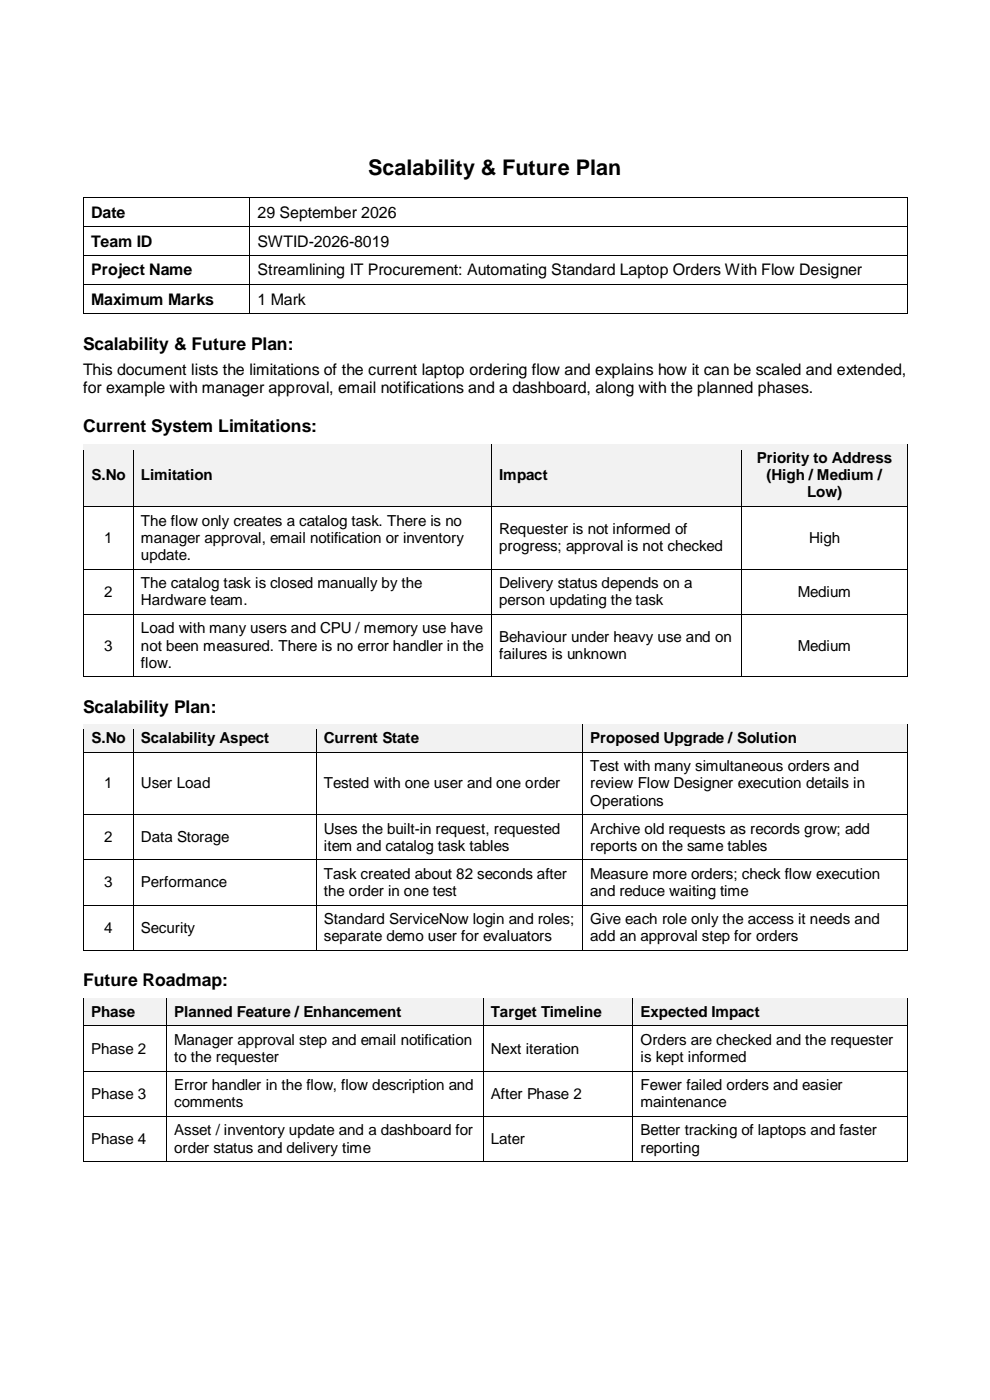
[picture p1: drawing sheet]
<svg xmlns="http://www.w3.org/2000/svg" width="210mm" height="297mm" viewBox="0 0 210 297" stroke-linecap="round" stroke-linejoin="round" font-family="sans-serif">
<defs><g id="words">
<text font-size="4.6" x="78.1" y="37.2">Scalability &amp; Future Plan</text>
<g font-size="3.7">
<text x="17.6" y="74.2">Scalability &amp; Future Plan:</text>
<text x="17.6" y="91.7">Current System Limitations:</text>
<text x="17.6" y="151.2">Scalability Plan:</text>
<text x="17.6" y="209.3">Future Roadmap:</text>
</g>
<g font-size="3.4">
<text x="19.3" y="46.2">Date</text>
<text x="54.6" y="46.2">29 September 2026</text>
<text x="19.3" y="52.3">Team ID</text>
<text x="54.6" y="52.3">SWTID-2026-8019</text>
<text x="19.3" y="58.4">Project Name</text>
<text x="54.6" y="58.4">Streamlining IT Procurement: Automating Standard Laptop Orders With Flow Designer</text>
<text x="19.3" y="64.6">Maximum Marks</text>
<text x="54.6" y="64.6">1 Mark</text>
<text x="17.6" y="79.6">This document lists the limitations of the current laptop ordering flow and explains how it can be scaled and extended,</text>
<text x="17.6" y="83.4">for example with manager approval, email notifications and a dashboard, along with the planned phases.</text>
</g>
<g font-size="3.2">
<text x="19.4" y="101.9">S.No</text>
<text x="29.9" y="101.9">Limitation</text>
<text x="105.9" y="101.9">Impact</text>
<text x="160.5" y="98.2">Priority to Address</text>
<text x="162.5" y="101.9">(High / Medium /</text>
<text x="171.2" y="105.5">Low)</text>
<text x="29.9" y="111.5">The flow only creates a catalog task. There is no</text>
<text x="105.9" y="113.3">Requester is not informed of</text>
<text x="22.1" y="115.2">1</text>
<text x="29.9" y="115.2">manager approval, email notification or inventory</text>
<text x="29.9" y="118.8">update.</text>
<text x="105.9" y="117">progress; approval is not checked</text>
<text x="171.6" y="115.2">High</text>
<text x="29.9" y="124.7">The catalog task is closed manually by the</text>
<text x="105.9" y="124.7">Delivery status depends on a</text>
<text x="22.1" y="126.6">2</text>
<text x="29.9" y="128.4">Hardware team.</text>
<text x="105.9" y="128.4">person updating the task</text>
<text x="169.2" y="126.6">Medium</text>
<text x="29.9" y="134.3">Load with many users and CPU / memory use have</text>
<text x="105.9" y="136.2">Behaviour under heavy use and on</text>
<text x="22.1" y="138">3</text>
<text x="29.9" y="138">not been measured. There is no error handler in the</text>
<text x="29.9" y="141.7">flow.</text>
<text x="105.9" y="139.8">failures is unknown</text>
<text x="169.2" y="138">Medium</text>
<text x="19.4" y="157.7">S.No</text>
<text x="29.9" y="157.7">Scalability Aspect</text>
<text x="68.7" y="157.7">Current State</text>
<text x="125.2" y="157.7">Proposed Upgrade / Solution</text>
<text x="22.1" y="167.3">1</text>
<text x="29.9" y="167.3">User Load</text>
<text x="68.7" y="167.3">Tested with one user and one order</text>
<text x="125.2" y="163.6">Test with many simultaneous orders and</text>
<text x="125.2" y="167.3">review Flow Designer execution details in</text>
<text x="125.2" y="170.9">Operations</text>
<text x="22.1" y="178.7">2</text>
<text x="29.9" y="178.7">Data Storage</text>
<text x="68.7" y="176.9">Uses the built-in request, requested</text>
<text x="125.2" y="176.9">Archive old requests as records grow; add</text>
<text x="68.7" y="180.6">item and catalog task tables</text>
<text x="125.2" y="180.6">reports on the same tables</text>
<text x="22.1" y="188.3">3</text>
<text x="29.9" y="188.3">Performance</text>
<text x="68.7" y="186.5">Task created about 82 seconds after</text>
<text x="68.7" y="190.1">the order in one test</text>
<text x="125.2" y="186.5">Measure more orders; check flow execution</text>
<text x="125.2" y="190.1">and reduce waiting time</text>
<text x="22.1" y="197.9">4</text>
<text x="29.9" y="197.9">Security</text>
<text x="68.7" y="196.1">Standard ServiceNow login and roles;</text>
<text x="125.2" y="196.1">Give each role only the access it needs and</text>
<text x="68.7" y="199.7">separate demo user for evaluators</text>
<text x="125.2" y="199.7">add an approval step for orders</text>
<text x="19.3" y="215.8">Phase</text>
<text x="36.9" y="215.8">Planned Feature / Enhancement</text>
<text x="104.1" y="215.8">Target Timeline</text>
<text x="135.9" y="215.8">Expected Impact</text>
<text x="36.9" y="221.7">Manager approval step and email notification</text>
<text x="135.9" y="221.7">Orders are checked and the requester</text>
<text x="19.3" y="223.5">Phase 2</text>
<text x="36.9" y="225.4">to the requester</text>
<text x="104.1" y="223.5">Next iteration</text>
<text x="135.9" y="225.4">is kept informed</text>
<text x="19.3" y="233.2">Phase 3</text>
<text x="36.9" y="231.3">Error handler in the flow, flow description and</text>
<text x="104.1" y="233.2">After Phase 2</text>
<text x="135.9" y="231.3">Fewer failed orders and easier</text>
<text x="36.9" y="234.9">comments</text>
<text x="135.9" y="234.9">maintenance</text>
<text x="19.3" y="242.7">Phase 4</text>
<text x="36.9" y="240.9">Asset / inventory update and a dashboard for</text>
<text x="36.9" y="244.6">order status and delivery time</text>
<text x="104.1" y="242.7">Later</text>
<text x="135.9" y="240.9">Better tracking of laptops and faster</text>
<text x="135.9" y="244.6">reporting</text>
</g>
</g></defs>
<g fill="#000">
<path d="M17.6 41.8h.2v1.3h-.2z" fill-rule="evenodd"/>
<path d="M17.6 41.8h.2v.2h-.2z" fill-rule="evenodd"/>
<path d="M17.6 48h.2v1.3h-.2z" fill-rule="evenodd"/>
<path d="M17.6 54.1h.2v1.3h-.2z" fill-rule="evenodd"/>
<path d="M52.9 42h.2v1.1h-.2z" fill-rule="evenodd"/>
<path d="M52.9 41.8h.2v.2h-.2z" fill-rule="evenodd"/>
<path d="M52.9 48h.2v1.3h-.2z" fill-rule="evenodd"/>
<path d="M52.9 54.1h.2v1.3h-.2z" fill-rule="evenodd"/>
<path d="M192.4 41.8h.2v1.3h-.2z" fill-rule="evenodd"/>
<path d="M192.4 41.8h.2v.2h-.2z" fill-rule="evenodd"/>
<path d="M192.4 48h.2v1.3h-.2z" fill-rule="evenodd"/>
<path d="M192.4 54.1h.2v1.3h-.2z" fill-rule="evenodd"/>
<path d="M17.6 60.3h.2v1.3h-.2z" fill-rule="evenodd"/>
<path d="M17.6 66.5h.2v.2h-.2z" fill-rule="evenodd"/>
<path d="M17.6 66.5h.2v.2h-.2z" fill-rule="evenodd"/>
<path d="M52.9 60.3h.2v1.3h-.2z" fill-rule="evenodd"/>
<path d="M52.9 66.5h.2v.2h-.2z" fill-rule="evenodd"/>
<path d="M192.4 60.3h.2v1.3h-.2z" fill-rule="evenodd"/>
<path d="M192.4 66.5h.2v.2h-.2z" fill-rule="evenodd"/>
<path d="M192.4 66.5h.2v.2h-.2z" fill-rule="evenodd"/>
</g>
<g fill="none" stroke="#000" stroke-width=".21">
<path d="M17.7 43.1v4.9M17.7 49.3v4.8M17.7 55.4v4.9M17.8 41.9h35.1M17.8 48.1h35.1M17.8 54.2h35.1M53 43.1v4.9M53 49.3v4.8M53 55.4v4.9M53.1 41.9h139.3M53.1 48.1h139.3M53.1 54.2h139.3"/>
<path d="M192.5 43.1v4.9M192.5 49.3v4.8M192.5 55.4v4.9M17.7 61.6v4.9M17.8 60.4h35.1M17.8 66.6h35.1M53 61.6v4.9M53.1 60.4h139.3M53.1 66.6h139.3M192.5 61.6v4.9"/>
</g>
<g fill="#f2f2f2">
<path d="M17.8 94.3h10.4v13.2h-10.4z" fill-rule="evenodd"/>
<path d="M19.3 99h7.5v3.6h-7.5z" fill-rule="evenodd"/>
<path d="M28.4 94.3h75.8v13.2h-75.8z" fill-rule="evenodd"/>
<path d="M29.9 99h72.8v3.6h-72.8z" fill-rule="evenodd"/>
<path d="M104.4 94.3h52.7v13.2h-52.7z" fill-rule="evenodd"/>
<path d="M105.9 99h49.8v3.6h-49.8z" fill-rule="evenodd"/>
<path d="M157.4 94.3h35v13.2h-35z" fill-rule="evenodd"/>
<path d="M158.8 95.4h32.1v3.6h-32.1z" fill-rule="evenodd"/>
<path d="M158.8 99h32.1v3.6h-32.1z" fill-rule="evenodd"/>
<path d="M158.8 102.6h32.1v3.8h-32.1z" fill-rule="evenodd"/>
</g>
<g fill="#000">
<path d="M17.6 94.2h.2v1.2h-.2z" fill-rule="evenodd"/>
<path d="M17.6 94.2h.2v.1h-.2z" fill-rule="evenodd"/>
</g>
<path d="M17.8 94.3h10.4" fill="none" stroke="#000" stroke-width=".21"/>
<path d="M17.8 94.3h10.4v1.1h-10.4z" fill-rule="evenodd" fill="#f2f2f2"/>
<g fill="#000">
<path d="M28.2 94.3h.2v1.1h-.2z" fill-rule="evenodd"/>
<path d="M28.2 94.2h.2v.1h-.2z" fill-rule="evenodd"/>
</g>
<path d="M28.4 94.3h75.8" fill="none" stroke="#000" stroke-width=".21"/>
<path d="M28.4 94.3h75.8v1.1h-75.8z" fill-rule="evenodd" fill="#f2f2f2"/>
<g fill="#000">
<path d="M104.2 94.3h.2v1.1h-.2z" fill-rule="evenodd"/>
<path d="M104.2 94.2h.2v.1h-.2z" fill-rule="evenodd"/>
</g>
<path d="M104.4 94.3h52.7" fill="none" stroke="#000" stroke-width=".21"/>
<path d="M104.4 94.3h52.7v1.1h-52.7z" fill-rule="evenodd" fill="#f2f2f2"/>
<g fill="#000">
<path d="M157.1 94.3h.2v1.1h-.2z" fill-rule="evenodd"/>
<path d="M157.1 94.2h.2v.1h-.2z" fill-rule="evenodd"/>
</g>
<path d="M157.3 94.3h35.1" fill="none" stroke="#000" stroke-width=".21"/>
<path d="M157.3 94.3h35.1v1.1h-35.1z" fill-rule="evenodd" fill="#f2f2f2"/>
<g fill="#000">
<path d="M192.4 94.2h.2v1.2h-.2z" fill-rule="evenodd"/>
<path d="M192.4 94.2h.2v.1h-.2z" fill-rule="evenodd"/>
</g>
<path d="M17.7 106.3h10.6v1.1h-10.6z" fill-rule="evenodd" fill="#f2f2f2"/>
<path d="M17.7 95.4v12" fill="none" stroke="#000" stroke-width=".21"/>
<path d="M28.3 106.3h76v1.1h-76z" fill-rule="evenodd" fill="#f2f2f2"/>
<path d="M28.3 95.4v12" fill="none" stroke="#000" stroke-width=".21"/>
<path d="M104.3 106.3h52.9v1.1h-52.9z" fill-rule="evenodd" fill="#f2f2f2"/>
<path d="M104.3 95.4v12" fill="none" stroke="#000" stroke-width=".21"/>
<path d="M157.2 106.3h35.3v1.1h-35.3z" fill-rule="evenodd" fill="#f2f2f2"/>
<g fill="none" stroke="#000" stroke-width=".21">
<path d="M157.2 95.4v12M192.5 95.4v12M17.7 108.7v12M17.8 107.5h10.4M28.3 108.7v12M28.4 107.5h75.8M104.3 108.7v12M104.4 107.5h52.7M157.2 108.7v12M157.3 107.5h35.1M192.5 108.7v12M17.7 122v8.3"/>
<path d="M17.7 131.5v12M17.8 120.8h10.4M17.8 130.3h10.4M28.3 122v8.3M28.3 131.5v12M28.4 120.8h75.8M28.4 130.3h75.8M104.3 122v8.3M104.3 131.5v12M104.4 120.8h52.7M104.4 130.3h52.7M157.2 122v8.3"/>
<path d="M157.2 131.5v12M157.3 120.8h35.1M157.3 130.3h35.1M192.5 122v8.3M192.5 131.5v12M17.8 143.6h10.4M28.4 143.6h75.8M104.4 143.6h52.7M157.3 143.6h35.1"/>
</g>
<g fill="#000">
<path d="M17.6 107.4h.2v1.3h-.2z" fill-rule="evenodd"/>
<path d="M28.2 107.4h.2v1.3h-.2z" fill-rule="evenodd"/>
<path d="M104.2 107.4h.2v1.3h-.2z" fill-rule="evenodd"/>
<path d="M157.1 107.4h.2v1.3h-.2z" fill-rule="evenodd"/>
<path d="M192.4 107.4h.2v1.3h-.2z" fill-rule="evenodd"/>
<path d="M17.6 120.7h.2v1.3h-.2z" fill-rule="evenodd"/>
<path d="M17.6 130.3h.2v1.2h-.2z" fill-rule="evenodd"/>
<path d="M28.2 120.7h.2v1.3h-.2z" fill-rule="evenodd"/>
<path d="M28.2 130.3h.2v1.2h-.2z" fill-rule="evenodd"/>
<path d="M104.2 120.7h.2v1.3h-.2z" fill-rule="evenodd"/>
<path d="M104.2 130.3h.2v1.2h-.2z" fill-rule="evenodd"/>
<path d="M157.1 120.7h.2v1.3h-.2z" fill-rule="evenodd"/>
<path d="M157.1 130.3h.2v1.2h-.2z" fill-rule="evenodd"/>
<path d="M192.4 120.7h.2v1.3h-.2z" fill-rule="evenodd"/>
<path d="M192.4 130.3h.2v1.2h-.2z" fill-rule="evenodd"/>
<path d="M17.6 143.5h.2v.1h-.2z" fill-rule="evenodd"/>
<path d="M17.6 143.5h.2v.1h-.2z" fill-rule="evenodd"/>
<path d="M28.2 143.5h.2v.1h-.2z" fill-rule="evenodd"/>
<path d="M104.2 143.5h.2v.1h-.2z" fill-rule="evenodd"/>
<path d="M157.1 143.5h.2v.1h-.2z" fill-rule="evenodd"/>
<path d="M192.4 143.5h.2v.1h-.2z" fill-rule="evenodd"/>
<path d="M192.4 143.5h.2v.1h-.2z" fill-rule="evenodd"/>
</g>
<g fill="#f2f2f2">
<path d="M17.8 153.7h10.4v5.9h-10.4z" fill-rule="evenodd"/>
<path d="M19.3 154.8h7.5v3.7h-7.5z" fill-rule="evenodd"/>
<path d="M28.4 153.7h38.7v5.9h-38.7z" fill-rule="evenodd"/>
<path d="M29.9 154.8h35.7v3.7h-35.7z" fill-rule="evenodd"/>
<path d="M67.3 153.7h56.2v5.9h-56.2z" fill-rule="evenodd"/>
<path d="M68.7 154.8h53.4v3.7h-53.4z" fill-rule="evenodd"/>
<path d="M123.7 153.7h68.7v5.9h-68.7z" fill-rule="evenodd"/>
<path d="M125.2 154.8h65.7v3.7h-65.7z" fill-rule="evenodd"/>
</g>
<g fill="#000">
<path d="M17.6 153.5h.2v1.3h-.2z" fill-rule="evenodd"/>
<path d="M17.6 153.5h.2v.2h-.2z" fill-rule="evenodd"/>
</g>
<path d="M17.8 153.6h10.4" fill="none" stroke="#000" stroke-width=".21"/>
<path d="M17.8 153.7h10.4v1.1h-10.4z" fill-rule="evenodd" fill="#f2f2f2"/>
<g fill="#000">
<path d="M28.2 153.7h.2v1.1h-.2z" fill-rule="evenodd"/>
<path d="M28.2 153.5h.2v.2h-.2z" fill-rule="evenodd"/>
</g>
<path d="M28.4 153.6h38.6" fill="none" stroke="#000" stroke-width=".21"/>
<path d="M28.4 153.7h38.6v1.1h-38.6z" fill-rule="evenodd" fill="#f2f2f2"/>
<g fill="#000">
<path d="M67 153.7h.2v1.1h-.2z" fill-rule="evenodd"/>
<path d="M67 153.5h.2v.2h-.2z" fill-rule="evenodd"/>
</g>
<path d="M67.2 153.6h56.3" fill="none" stroke="#000" stroke-width=".21"/>
<path d="M67.2 153.7h56.3v1.1h-56.3z" fill-rule="evenodd" fill="#f2f2f2"/>
<g fill="#000">
<path d="M123.5 153.7h.2v1.1h-.2z" fill-rule="evenodd"/>
<path d="M123.5 153.5h.2v.2h-.2z" fill-rule="evenodd"/>
</g>
<path d="M123.7 153.6h68.7" fill="none" stroke="#000" stroke-width=".21"/>
<path d="M123.7 153.7h68.7v1.1h-68.7z" fill-rule="evenodd" fill="#f2f2f2"/>
<g fill="#000">
<path d="M192.4 153.5h.2v1.3h-.2z" fill-rule="evenodd"/>
<path d="M192.4 153.5h.2v.2h-.2z" fill-rule="evenodd"/>
</g>
<path d="M17.7 158.5h10.6v1.1h-10.6z" fill-rule="evenodd" fill="#f2f2f2"/>
<path d="M17.7 154.8v4.8" fill="none" stroke="#000" stroke-width=".21"/>
<path d="M28.3 158.5h38.8v1.1h-38.8z" fill-rule="evenodd" fill="#f2f2f2"/>
<path d="M28.3 154.8v4.8" fill="none" stroke="#000" stroke-width=".21"/>
<path d="M67.1 158.5h56.5v1.1h-56.5z" fill-rule="evenodd" fill="#f2f2f2"/>
<path d="M67.1 154.8v4.8" fill="none" stroke="#000" stroke-width=".21"/>
<path d="M123.6 158.5h68.9v1.1h-68.9z" fill-rule="evenodd" fill="#f2f2f2"/>
<g fill="none" stroke="#000" stroke-width=".21">
<path d="M17.8 159.6h10.4M28.4 159.6h38.6M67.2 159.6h56.3M123.6 154.8v4.8M123.7 159.6h68.7M192.5 154.8v4.8M17.7 160.8v12M17.7 174v8.3M17.8 172.9h10.4M28.3 160.8v12M28.3 174v8.3M28.4 172.9h38.6"/>
<path d="M67.1 160.8v12M67.1 174v8.3M67.2 172.9h56.3M123.6 160.8v12M123.6 174v8.3M123.7 172.9h68.7M192.5 160.8v12M192.5 174v8.3M17.7 183.6v8.4M17.7 193.3v8.3M17.8 182.4h10.4M17.8 192.1h10.4"/>
<path d="M28.3 183.6v8.4M28.3 193.3v8.3M28.4 182.4h38.6M28.4 192.1h38.6M67.1 183.6v8.4M67.1 193.3v8.3M67.2 182.4h56.3M67.2 192.1h56.3M123.6 183.6v8.4M123.6 193.3v8.3M123.7 182.4h68.7M123.7 192.1h68.7"/>
<path d="M192.5 183.6v8.4M192.5 193.3v8.3M17.8 201.7h10.4M28.4 201.7h38.6M67.2 201.7h56.3M123.7 201.7h68.7"/>
</g>
<g fill="#000">
<path d="M17.6 159.6h.2v1.2h-.2z" fill-rule="evenodd"/>
<path d="M17.6 172.8h.2v1.2h-.2z" fill-rule="evenodd"/>
<path d="M28.2 159.6h.2v1.2h-.2z" fill-rule="evenodd"/>
<path d="M28.2 172.8h.2v1.2h-.2z" fill-rule="evenodd"/>
<path d="M67 159.6h.2v1.2h-.2z" fill-rule="evenodd"/>
<path d="M67 172.8h.2v1.2h-.2z" fill-rule="evenodd"/>
<path d="M123.5 159.6h.2v1.2h-.2z" fill-rule="evenodd"/>
<path d="M123.5 172.8h.2v1.2h-.2z" fill-rule="evenodd"/>
<path d="M192.4 159.6h.2v1.2h-.2z" fill-rule="evenodd"/>
<path d="M192.4 172.8h.2v1.2h-.2z" fill-rule="evenodd"/>
<path d="M17.6 182.3h.2v1.3h-.2z" fill-rule="evenodd"/>
<path d="M17.6 192h.2v1.3h-.2z" fill-rule="evenodd"/>
<path d="M28.2 182.3h.2v1.3h-.2z" fill-rule="evenodd"/>
<path d="M28.2 192h.2v1.3h-.2z" fill-rule="evenodd"/>
<path d="M67 182.3h.2v1.3h-.2z" fill-rule="evenodd"/>
<path d="M67 192h.2v1.3h-.2z" fill-rule="evenodd"/>
<path d="M123.5 182.3h.2v1.3h-.2z" fill-rule="evenodd"/>
<path d="M123.5 192h.2v1.3h-.2z" fill-rule="evenodd"/>
<path d="M192.4 182.3h.2v1.3h-.2z" fill-rule="evenodd"/>
<path d="M192.4 192h.2v1.3h-.2z" fill-rule="evenodd"/>
<path d="M17.6 201.6h.2v.1h-.2z" fill-rule="evenodd"/>
<path d="M17.6 201.6h.2v.1h-.2z" fill-rule="evenodd"/>
<path d="M28.2 201.6h.2v.1h-.2z" fill-rule="evenodd"/>
<path d="M67 201.6h.2v.1h-.2z" fill-rule="evenodd"/>
<path d="M123.5 201.6h.2v.1h-.2z" fill-rule="evenodd"/>
<path d="M192.4 201.6h.2v.1h-.2z" fill-rule="evenodd"/>
<path d="M192.4 201.6h.2v.1h-.2z" fill-rule="evenodd"/>
</g>
<g fill="#f2f2f2">
<path d="M17.8 211.8h17.5v5.9h-17.5z" fill-rule="evenodd"/>
<path d="M19.3 212.9h14.5v3.7h-14.5z" fill-rule="evenodd"/>
<path d="M35.5 211.8h67v5.9h-67z" fill-rule="evenodd"/>
<path d="M36.9 212.9h64.1v3.7h-64.1z" fill-rule="evenodd"/>
<path d="M102.7 211.8h31.5v5.9h-31.5z" fill-rule="evenodd"/>
<path d="M104.1 212.9h28.6v3.7h-28.6z" fill-rule="evenodd"/>
<path d="M134.4 211.8h58v5.9h-58z" fill-rule="evenodd"/>
<path d="M135.9 212.9h55v3.7h-55z" fill-rule="evenodd"/>
</g>
<g fill="#000">
<path d="M17.6 211.6h.2v1.3h-.2z" fill-rule="evenodd"/>
<path d="M17.6 211.6h.2v.2h-.2z" fill-rule="evenodd"/>
</g>
<path d="M17.8 211.7h17.4" fill="none" stroke="#000" stroke-width=".21"/>
<path d="M17.8 211.8h17.4v1.1h-17.4z" fill-rule="evenodd" fill="#f2f2f2"/>
<g fill="#000">
<path d="M35.2 211.8h.2v1.1h-.2z" fill-rule="evenodd"/>
<path d="M35.2 211.6h.2v.2h-.2z" fill-rule="evenodd"/>
</g>
<path d="M35.4 211.7h67" fill="none" stroke="#000" stroke-width=".21"/>
<path d="M35.4 211.8h67v1.1h-67z" fill-rule="evenodd" fill="#f2f2f2"/>
<g fill="#000">
<path d="M102.4 211.8h.2v1.1h-.2z" fill-rule="evenodd"/>
<path d="M102.4 211.6h.2v.2h-.2z" fill-rule="evenodd"/>
</g>
<path d="M102.6 211.7h31.6" fill="none" stroke="#000" stroke-width=".21"/>
<path d="M102.6 211.8h31.6v1.1h-31.6z" fill-rule="evenodd" fill="#f2f2f2"/>
<g fill="#000">
<path d="M134.2 211.8h.1v1.1h-.1z" fill-rule="evenodd"/>
<path d="M134.2 211.6h.1v.2h-.1z" fill-rule="evenodd"/>
</g>
<path d="M134.3 211.7h58.1" fill="none" stroke="#000" stroke-width=".21"/>
<path d="M134.3 211.8h58.1v1.1h-58.1z" fill-rule="evenodd" fill="#f2f2f2"/>
<g fill="#000">
<path d="M192.4 211.6h.2v1.3h-.2z" fill-rule="evenodd"/>
<path d="M192.4 211.6h.2v.2h-.2z" fill-rule="evenodd"/>
</g>
<path d="M17.7 216.5h17.6v1.1h-17.6z" fill-rule="evenodd" fill="#f2f2f2"/>
<path d="M17.7 212.9v4.7" fill="none" stroke="#000" stroke-width=".21"/>
<path d="M35.3 216.5h67.2v1.1h-67.2z" fill-rule="evenodd" fill="#f2f2f2"/>
<path d="M35.3 212.9v4.7" fill="none" stroke="#000" stroke-width=".21"/>
<path d="M102.5 216.5h31.7v1.1h-31.7z" fill-rule="evenodd" fill="#f2f2f2"/>
<path d="M102.5 212.9v4.7" fill="none" stroke="#000" stroke-width=".21"/>
<path d="M134.2 216.5h58.3v1.1h-58.3z" fill-rule="evenodd" fill="#f2f2f2"/>
<g fill="none" stroke="#000" stroke-width=".21">
<path d="M17.7 218.8v8.4M17.8 217.7h17.4M35.3 218.8v8.4M35.4 217.7h67M102.5 218.8v8.4M102.6 217.7h31.6M134.2 212.9v4.7M134.2 218.8v8.4M134.3 217.7h58.1M192.5 212.9v4.7M192.5 218.8v8.4M17.7 228.5v8.3"/>
<path d="M17.7 238.1v8.3M17.8 227.3h17.4M17.8 236.9h17.4M35.3 228.5v8.3M35.3 238.1v8.3M35.4 227.3h67M35.4 236.9h67M102.5 228.5v8.3M102.5 238.1v8.3M102.6 227.3h31.6M102.6 236.9h31.6M134.2 228.5v8.3"/>
<path d="M134.2 238.1v8.3M134.3 227.3h58.1M134.3 236.9h58.1M192.5 228.5v8.3M192.5 238.1v8.3M17.8 246.4h17.4M35.4 246.4h67M102.6 246.4h31.6M134.3 246.4h58.1"/>
</g>
<g fill="#000">
<path d="M17.6 217.6h.2v1.2h-.2z" fill-rule="evenodd"/>
<path d="M35.2 217.6h.2v1.2h-.2z" fill-rule="evenodd"/>
<path d="M102.4 217.6h.2v1.2h-.2z" fill-rule="evenodd"/>
<path d="M134.2 217.6h.1v1.2h-.1z" fill-rule="evenodd"/>
<path d="M192.4 217.6h.2v1.2h-.2z" fill-rule="evenodd"/>
<path d="M17.6 227.2h.2v1.3h-.2z" fill-rule="evenodd"/>
<path d="M17.6 236.8h.2v1.3h-.2z" fill-rule="evenodd"/>
<path d="M35.2 227.2h.2v1.3h-.2z" fill-rule="evenodd"/>
<path d="M35.2 236.8h.2v1.3h-.2z" fill-rule="evenodd"/>
<path d="M102.4 227.2h.2v1.3h-.2z" fill-rule="evenodd"/>
<path d="M102.4 236.8h.2v1.3h-.2z" fill-rule="evenodd"/>
<path d="M134.2 227.2h.1v1.3h-.1z" fill-rule="evenodd"/>
<path d="M134.2 236.8h.1v1.3h-.1z" fill-rule="evenodd"/>
<path d="M192.4 227.2h.2v1.3h-.2z" fill-rule="evenodd"/>
<path d="M192.4 236.8h.2v1.3h-.2z" fill-rule="evenodd"/>
<path d="M17.6 246.4h.2v.1h-.2z" fill-rule="evenodd"/>
<path d="M17.6 246.4h.2v.1h-.2z" fill-rule="evenodd"/>
<path d="M35.2 246.4h.2v.1h-.2z" fill-rule="evenodd"/>
<path d="M102.4 246.4h.2v.1h-.2z" fill-rule="evenodd"/>
<path d="M134.2 246.4h.1v.1h-.1z" fill-rule="evenodd"/>
<path d="M192.4 246.4h.2v.1h-.2z" fill-rule="evenodd"/>
<path d="M192.4 246.4h.2v.1h-.2z" fill-rule="evenodd"/>
</g>
<use href="#words"/>
</svg>
